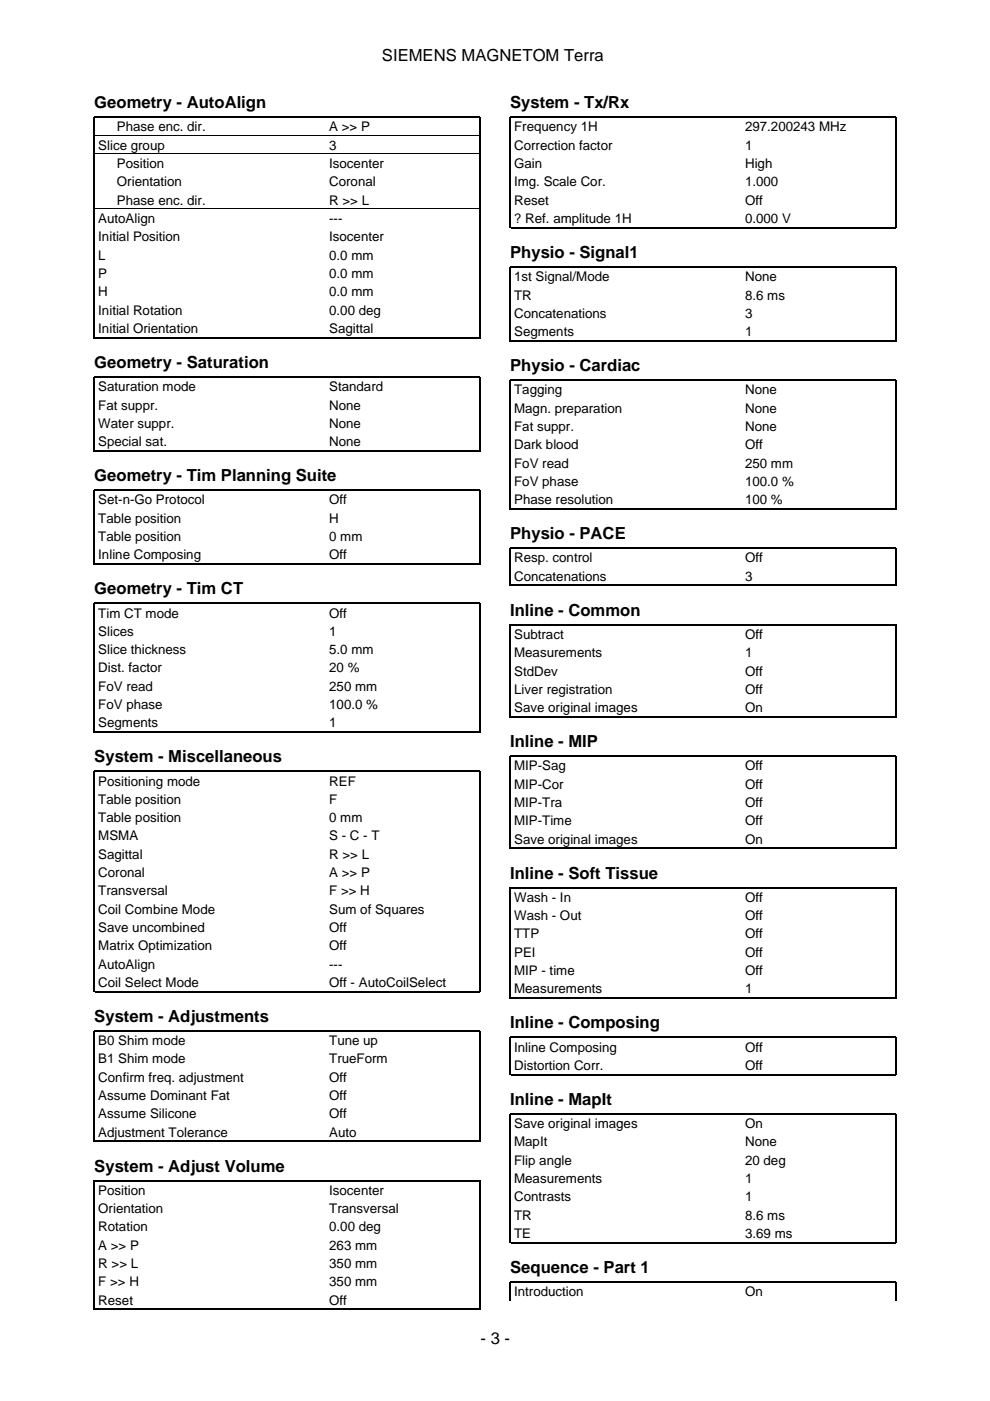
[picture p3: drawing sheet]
<svg xmlns="http://www.w3.org/2000/svg" width="210mm" height="297mm" viewBox="0 0 210 297" stroke-linecap="round" stroke-linejoin="round" font-family="sans-serif">
<defs><g id="words">
<g font-size="3.5">
<text x="81" y="12.9">SIEMENS MAGNETOM Terra</text>
<text x="20" y="22.9">Geometry - AutoAlign</text>
<text x="108.2" y="22.9">System - Tx/Rx</text>
<text x="108.2" y="54.7">Physio - Signal1</text>
<text x="20" y="78">Geometry - Saturation</text>
<text x="108.2" y="78.7">Physio - Cardiac</text>
<text x="20" y="102">Geometry - Tim Planning Suite</text>
<text x="108.2" y="114.3">Physio - PACE</text>
<text x="20" y="126">Geometry - Tim CT</text>
<text x="108.2" y="130.5">Inline - Common</text>
<text x="20" y="161.6">System - Miscellaneous</text>
<text x="108.2" y="158.4">Inline - MIP</text>
<text x="108.2" y="186.3">Inline - Soft Tissue</text>
<text x="20" y="216.7">System - Adjustments</text>
<text x="108.2" y="218">Inline - Composing</text>
<text x="108.2" y="234.2">Inline - MapIt</text>
<text x="20" y="248.4">System - Adjust Volume</text>
<text x="108.2" y="269.9">Sequence - Part 1</text>
<text x="101.9" y="284.9">- 3 -</text>
</g>
<g font-size="2.8">
<text x="24.8" y="27.9">Phase enc. dir.</text>
<text x="69.8" y="27.9">A &gt;&gt; P</text>
<text x="109" y="27.9">Frequency 1H</text>
<text x="158" y="27.9">297.200243 MHz</text>
<text x="20.8" y="31.7">Slice group</text>
<text x="24.8" y="35.7">Position</text>
<text x="69.8" y="31.7">3</text>
<text x="69.8" y="35.7">Isocenter</text>
<text x="109" y="31.7">Correction factor</text>
<text x="109" y="35.6">Gain</text>
<text x="158" y="31.7">1</text>
<text x="158" y="35.6">High</text>
<text x="24.8" y="39.5">Orientation</text>
<text x="69.8" y="39.5">Coronal</text>
<text x="109" y="39.5">Img. Scale Cor.</text>
<text x="158" y="39.5">1.000</text>
<text x="20.8" y="47.3">AutoAlign</text>
<text x="24.8" y="43.4">Phase enc. dir.</text>
<text x="69.8" y="43.4">R &gt;&gt; L</text>
<text x="69.8" y="47.3">---</text>
<text x="109" y="43.4">Reset</text>
<text x="109" y="47.3">? Ref. amplitude 1H</text>
<text x="158" y="43.4">Off</text>
<text x="158" y="47.3">0.000 V</text>
<text x="20.8" y="51.2">Initial Position</text>
<text x="69.8" y="51.2">Isocenter</text>
<text x="20.8" y="55.1">L</text>
<text x="20.8" y="59">P</text>
<text x="69.8" y="55.1">0.0 mm</text>
<text x="69.8" y="59">0.0 mm</text>
<text x="109" y="59.6">1st Signal/Mode</text>
<text x="158" y="59.6">None</text>
<text x="20.8" y="62.8">H</text>
<text x="69.8" y="62.8">0.0 mm</text>
<text x="109" y="63.5">TR</text>
<text x="158" y="63.5">8.6 ms</text>
<text x="20.8" y="66.7">Initial Rotation</text>
<text x="20.8" y="70.6">Initial Orientation</text>
<text x="69.8" y="66.7">0.00 deg</text>
<text x="69.8" y="70.6">Sagittal</text>
<text x="109" y="67.4">Concatenations</text>
<text x="109" y="71.3">Segments</text>
<text x="158" y="67.4">3</text>
<text x="158" y="71.3">1</text>
<text x="20.8" y="82.9">Saturation mode</text>
<text x="69.8" y="82.9">Standard</text>
<text x="109" y="83.6">Tagging</text>
<text x="158" y="83.6">None</text>
<text x="20.8" y="86.8">Fat suppr.</text>
<text x="69.8" y="86.8">None</text>
<text x="109" y="87.5">Magn. preparation</text>
<text x="158" y="87.5">None</text>
<text x="20.8" y="90.7">Water suppr.</text>
<text x="20.8" y="94.6">Special sat.</text>
<text x="69.8" y="90.7">None</text>
<text x="69.8" y="94.6">None</text>
<text x="109" y="91.4">Fat suppr.</text>
<text x="109" y="95.2">Dark blood</text>
<text x="158" y="91.4">None</text>
<text x="158" y="95.2">Off</text>
<text x="109" y="99.1">FoV read</text>
<text x="158" y="99.1">250 mm</text>
<text x="20.8" y="106.9">Set-n-Go Protocol</text>
<text x="69.8" y="106.9">Off</text>
<text x="109" y="103">FoV phase</text>
<text x="109" y="106.9">Phase resolution</text>
<text x="158" y="103">100.0 %</text>
<text x="158" y="106.9">100 %</text>
<text x="20.8" y="110.8">Table position</text>
<text x="69.8" y="110.8">H</text>
<text x="20.8" y="114.7">Table position</text>
<text x="20.8" y="118.6">Inline Composing</text>
<text x="69.8" y="114.7">0 mm</text>
<text x="69.8" y="118.6">Off</text>
<text x="109" y="119.2">Resp. control</text>
<text x="158" y="119.2">Off</text>
<text x="109" y="123.1">Concatenations</text>
<text x="158" y="123.1">3</text>
<text x="20.8" y="130.9">Tim CT mode</text>
<text x="69.8" y="130.9">Off</text>
<text x="20.8" y="134.8">Slices</text>
<text x="69.8" y="134.8">1</text>
<text x="109" y="135.5">Subtract</text>
<text x="158" y="135.5">Off</text>
<text x="20.8" y="138.7">Slice thickness</text>
<text x="20.8" y="142.6">Dist. factor</text>
<text x="69.8" y="138.7">5.0 mm</text>
<text x="69.8" y="142.6">20 %</text>
<text x="109" y="139.3">Measurements</text>
<text x="109" y="143.2">StdDev</text>
<text x="158" y="139.3">1</text>
<text x="158" y="143.2">Off</text>
<text x="20.8" y="146.4">FoV read</text>
<text x="69.8" y="146.4">250 mm</text>
<text x="109" y="147.1">Liver registration</text>
<text x="158" y="147.1">Off</text>
<text x="20.8" y="150.3">FoV phase</text>
<text x="20.8" y="154.2">Segments</text>
<text x="69.8" y="150.3">100.0 %</text>
<text x="69.8" y="154.2">1</text>
<text x="109" y="151">Save original images</text>
<text x="158" y="151">On</text>
<text x="20.8" y="166.6">Positioning mode</text>
<text x="69.8" y="166.6">REF</text>
<text x="109" y="163.3">MIP-Sag</text>
<text x="109" y="167.2">MIP-Cor</text>
<text x="158" y="163.3">Off</text>
<text x="158" y="167.2">Off</text>
<text x="20.8" y="170.4">Table position</text>
<text x="69.8" y="170.4">F</text>
<text x="109" y="171.1">MIP-Tra</text>
<text x="158" y="171.1">Off</text>
<text x="20.8" y="174.3">Table position</text>
<text x="20.8" y="178.2">MSMA</text>
<text x="69.8" y="174.3">0 mm</text>
<text x="69.8" y="178.2">S - C - T</text>
<text x="109" y="175">MIP-Time</text>
<text x="109" y="178.9">Save original images</text>
<text x="158" y="175">Off</text>
<text x="158" y="178.9">On</text>
<text x="20.8" y="182.1">Sagittal</text>
<text x="20.8" y="186">Coronal</text>
<text x="69.8" y="182.1">R &gt;&gt; L</text>
<text x="69.8" y="186">A &gt;&gt; P</text>
<text x="20.8" y="189.8">Transversal</text>
<text x="69.8" y="189.8">F &gt;&gt; H</text>
<text x="109" y="191.2">Wash - In</text>
<text x="158" y="191.2">Off</text>
<text x="20.8" y="193.7">Coil Combine Mode</text>
<text x="20.8" y="197.6">Save uncombined</text>
<text x="69.8" y="193.7">Sum of Squares</text>
<text x="69.8" y="197.6">Off</text>
<text x="109" y="195.1">Wash - Out</text>
<text x="158" y="195.1">Off</text>
<text x="20.8" y="201.5">Matrix Optimization</text>
<text x="69.8" y="201.5">Off</text>
<text x="109" y="199">TTP</text>
<text x="109" y="202.8">PEI</text>
<text x="158" y="199">Off</text>
<text x="158" y="202.8">Off</text>
<text x="20.8" y="205.4">AutoAlign</text>
<text x="20.8" y="209.2">Coil Select Mode</text>
<text x="69.8" y="205.4">---</text>
<text x="69.8" y="209.2">Off - AutoCoilSelect</text>
<text x="109" y="206.7">MIP - time</text>
<text x="158" y="206.7">Off</text>
<text x="109" y="210.6">Measurements</text>
<text x="158" y="210.6">1</text>
<text x="20.8" y="221.6">B0 Shim mode</text>
<text x="69.8" y="221.6">Tune up</text>
<text x="20.8" y="225.5">B1 Shim mode</text>
<text x="69.8" y="225.5">TrueForm</text>
<text x="109" y="223">Inline Composing</text>
<text x="109" y="226.8">Distortion Corr.</text>
<text x="158" y="223">Off</text>
<text x="158" y="226.8">Off</text>
<text x="20.8" y="229.3">Confirm freq. adjustment</text>
<text x="20.8" y="233.2">Assume Dominant Fat</text>
<text x="69.8" y="229.3">Off</text>
<text x="69.8" y="233.2">Off</text>
<text x="20.8" y="237.1">Assume Silicone</text>
<text x="69.8" y="237.1">Off</text>
<text x="109" y="239.2">Save original images</text>
<text x="158" y="239.2">On</text>
<text x="20.8" y="241">Adjustment Tolerance</text>
<text x="69.8" y="241">Auto</text>
<text x="109" y="243.1">MapIt</text>
<text x="158" y="243.1">None</text>
<text x="109" y="246.9">Flip angle</text>
<text x="109" y="250.8">Measurements</text>
<text x="158" y="246.9">20 deg</text>
<text x="158" y="250.8">1</text>
<text x="20.8" y="253.3">Position</text>
<text x="20.8" y="257.2">Orientation</text>
<text x="69.8" y="253.3">Isocenter</text>
<text x="69.8" y="257.2">Transversal</text>
<text x="109" y="254.7">Contrasts</text>
<text x="158" y="254.7">1</text>
<text x="20.8" y="261.1">Rotation</text>
<text x="69.8" y="261.1">0.00 deg</text>
<text x="109" y="258.6">TR</text>
<text x="109" y="262.5">TE</text>
<text x="158" y="258.6">8.6 ms</text>
<text x="158" y="262.5">3.69 ms</text>
<text x="20.8" y="265">A &gt;&gt; P</text>
<text x="20.8" y="268.9">R &gt;&gt; L</text>
<text x="69.8" y="265">263 mm</text>
<text x="69.8" y="268.9">350 mm</text>
<text x="20.8" y="272.7">F &gt;&gt; H</text>
<text x="69.8" y="272.7">350 mm</text>
<text x="109" y="274.8">Introduction</text>
<text x="158" y="274.8">On</text>
<text x="20.8" y="276.6">Reset</text>
<text x="69.8" y="276.6">Off</text>
</g>
</g></defs>
<g fill="none" stroke="#000" stroke-width=".26">
<path d="M108.2 48.4v-23.6h81.8v23.6M108.3 48.3h81.6M20 71.7v-46.9h81.8v46.9M20.1 71.6h81.6M108.2 72.4v-15.8h81.8v15.8M108.3 72.2h81.6M20 95.7v-15.8h81.8v15.8M20.1 95.6h81.6M20 119.7v-15.8h81.8v15.8M20.1 119.6h81.6M108.2 108v-27.4h81.8v27.4M108.3 107.9h81.6"/>
<path d="M108.2 124.2v-8h81.8v8M108.3 124.1h81.6M20 155.3v-27.4h81.8v27.4M20.1 155.2h81.6M108.2 152.1v-19.7h81.8v19.7M108.3 152h81.6M20 163.6h81.8M20 163.5v46.9M101.8 163.5v46.9M108.2 180v-19.7h81.8v19.7M108.3 179.8h81.6M20.1 210.2h81.6"/>
<path d="M108.2 211.7v-23.5h81.8v23.5M108.3 211.6h81.6M108.2 228v-8.1h81.8v8.1M108.3 227.8h81.6M20 242.1v-23.5h81.8v23.5M20.1 242h81.6M20 277.8v-27.5h81.8v27.5M20.1 277.6h81.6M108.2 263.6v-27.4h81.8v27.4M108.2 275.7v-3.9h81.8v3.9M108.3 263.5h81.6"/>
</g>
<path d="M20.1 28.7h81.6M20.1 32.6h81.6M20.1 44.3h81.6" fill="none" stroke="#000" stroke-width=".21"/>
<use href="#words"/>
</svg>
